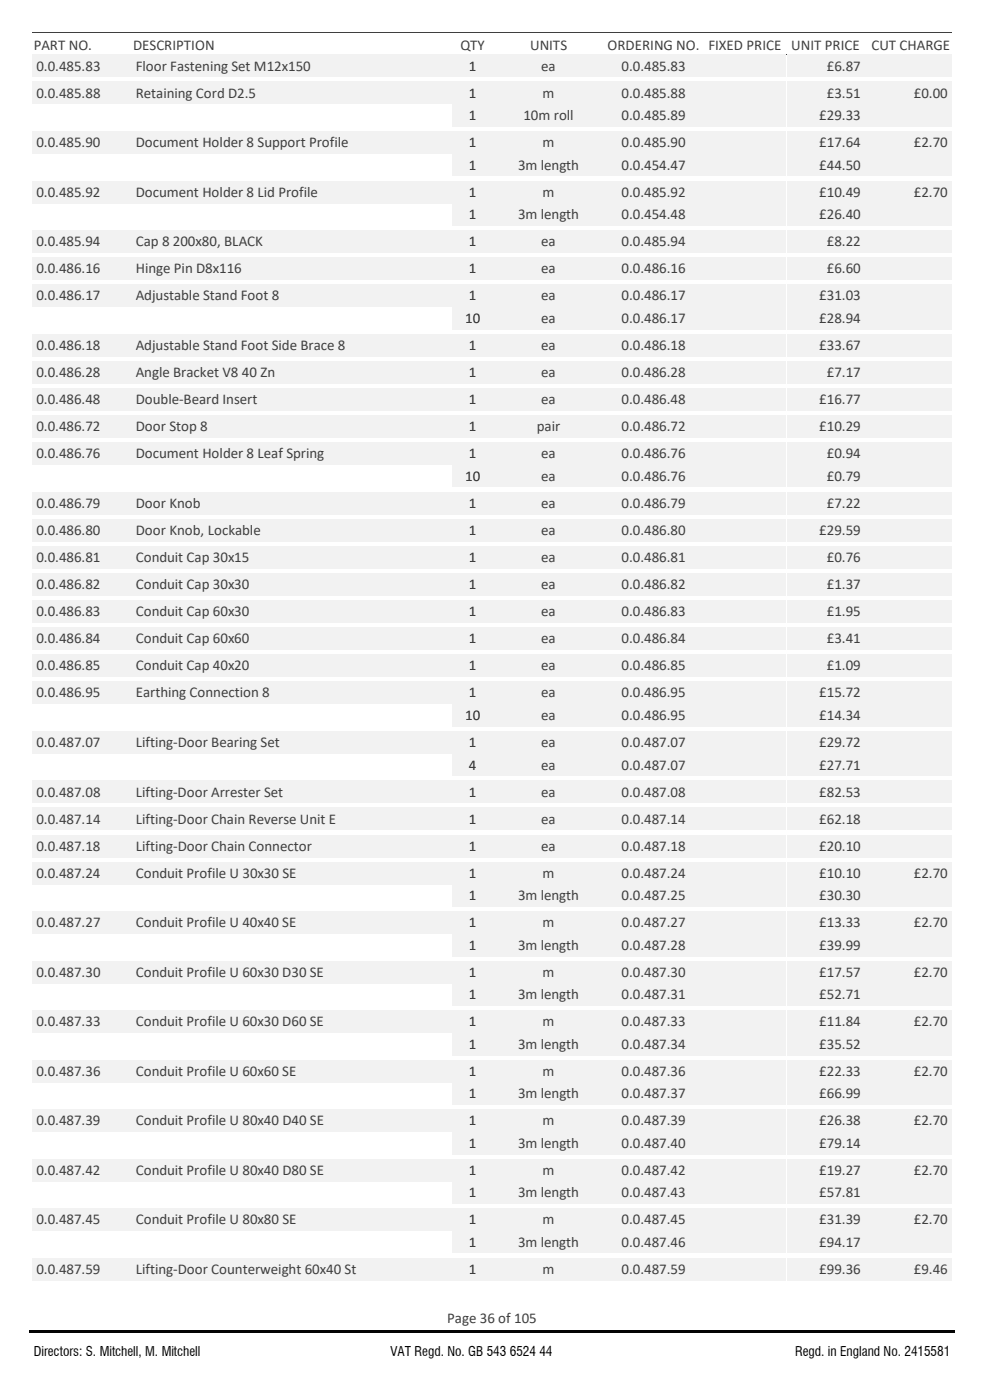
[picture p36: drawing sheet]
<svg xmlns="http://www.w3.org/2000/svg" width="210mm" height="297mm" viewBox="0 0 210 297" stroke-linecap="round" stroke-linejoin="round" font-family="sans-serif">
<defs><g id="words">
<g font-size="3.2" fill="#404040">
<text x="7.1" y="10.7">PART NO.</text>
<text x="28.2" y="10.7">DESCRIPTION</text>
<text x="97.6" y="10.7">QTY</text>
<text x="112.3" y="10.7">UNITS</text>
<text x="128.7" y="10.7">ORDERING NO. FIXED PRICE UNIT PRICE</text>
<text x="184.7" y="10.7">CUT CHARGE</text>
<text x="7.7" y="15">0.0.485.83</text>
<text x="28.8" y="15">Floor Fastening Set M12x150</text>
<text x="114.7" y="15">ea</text>
<text x="131.7" y="15">0.0.485.83</text>
<text x="175.2" y="15">£6.87</text>
<text x="7.7" y="20.7">0.0.485.88</text>
<text x="28.8" y="20.7">Retaining Cord D2.5</text>
<text x="115" y="20.7">m</text>
<text x="131.7" y="20.7">0.0.485.88</text>
<text x="175.2" y="20.7">£3.51</text>
<text x="193.6" y="20.7">£0.00</text>
<text x="110.9" y="25.5">10m roll</text>
<text x="131.7" y="25.5">0.0.485.89</text>
<text x="173.6" y="25.5">£29.33</text>
<text x="7.7" y="31.2">0.0.485.90</text>
<text x="28.8" y="31.2">Document Holder 8 Support Profile</text>
<text x="109.8" y="36">3m length</text>
<text x="115" y="31.2">m</text>
<text x="131.7" y="31.2">0.0.485.90</text>
<text x="131.7" y="36">0.0.454.47</text>
<text x="173.6" y="31.2">£17.64</text>
<text x="173.6" y="36">£44.50</text>
<text x="193.6" y="31.2">£2.70</text>
<text x="7.7" y="41.7">0.0.485.92</text>
<text x="28.8" y="41.7">Document Holder 8 Lid Profile</text>
<text x="115" y="41.7">m</text>
<text x="131.7" y="41.7">0.0.485.92</text>
<text x="173.6" y="41.7">£10.49</text>
<text x="193.6" y="41.7">£2.70</text>
<text x="109.8" y="46.5">3m length</text>
<text x="131.7" y="46.5">0.0.454.48</text>
<text x="173.6" y="46.5">£26.40</text>
<text x="7.7" y="52.2">0.0.485.94</text>
<text x="28.8" y="52.2">Cap 8 200x80, BLACK</text>
<text x="114.7" y="52.2">ea</text>
<text x="131.7" y="52.2">0.0.485.94</text>
<text x="175.2" y="52.2">£8.22</text>
<text x="7.7" y="58">0.0.486.16</text>
<text x="28.8" y="58">Hinge Pin D8x116</text>
<text x="114.7" y="58">ea</text>
<text x="131.7" y="58">0.0.486.16</text>
<text x="175.2" y="58">£6.60</text>
<text x="7.7" y="63.7">0.0.486.17</text>
<text x="28.8" y="63.7">Adjustable Stand Foot 8</text>
<text x="114.7" y="63.7">ea</text>
<text x="131.7" y="63.7">0.0.486.17</text>
<text x="173.6" y="63.7">£31.03</text>
<text x="114.7" y="68.5">ea</text>
<text x="131.7" y="68.5">0.0.486.17</text>
<text x="173.6" y="68.5">£28.94</text>
<text x="7.7" y="74.2">0.0.486.18</text>
<text x="28.8" y="74.2">Adjustable Stand Foot Side Brace 8</text>
<text x="114.7" y="74.2">ea</text>
<text x="131.7" y="74.2">0.0.486.18</text>
<text x="173.6" y="74.2">£33.67</text>
<text x="7.7" y="80">0.0.486.28</text>
<text x="28.8" y="80">Angle Bracket V8 40 Zn</text>
<text x="114.7" y="80">ea</text>
<text x="131.7" y="80">0.0.486.28</text>
<text x="175.2" y="80">£7.17</text>
<text x="7.7" y="85.7">0.0.486.48</text>
<text x="28.8" y="85.7">Double-Beard Insert</text>
<text x="114.7" y="85.7">ea</text>
<text x="131.7" y="85.7">0.0.486.48</text>
<text x="173.6" y="85.7">£16.77</text>
<text x="7.7" y="91.5">0.0.486.72</text>
<text x="28.8" y="91.5">Door Stop 8</text>
<text x="113.7" y="91.5">pair</text>
<text x="131.7" y="91.5">0.0.486.72</text>
<text x="173.6" y="91.5">£10.29</text>
<text x="7.7" y="97.2">0.0.486.76</text>
<text x="28.8" y="97.2">Document Holder 8 Leaf Spring</text>
<text x="114.7" y="97.2">ea</text>
<text x="114.7" y="101.9">ea</text>
<text x="131.7" y="97.2">0.0.486.76</text>
<text x="131.7" y="101.9">0.0.486.76</text>
<text x="175.2" y="97.2">£0.94</text>
<text x="175.2" y="101.9">£0.79</text>
<text x="7.7" y="107.7">0.0.486.79</text>
<text x="28.8" y="107.7">Door Knob</text>
<text x="114.7" y="107.7">ea</text>
<text x="131.7" y="107.7">0.0.486.79</text>
<text x="175.2" y="107.7">£7.22</text>
<text x="7.7" y="113.5">0.0.486.80</text>
<text x="28.8" y="113.5">Door Knob, Lockable</text>
<text x="114.7" y="113.5">ea</text>
<text x="131.7" y="113.5">0.0.486.80</text>
<text x="173.6" y="113.5">£29.59</text>
<text x="7.7" y="119.2">0.0.486.81</text>
<text x="28.8" y="119.2">Conduit Cap 30x15</text>
<text x="114.7" y="119.2">ea</text>
<text x="131.7" y="119.2">0.0.486.81</text>
<text x="175.2" y="119.2">£0.76</text>
<text x="7.7" y="124.9">0.0.486.82</text>
<text x="28.8" y="124.9">Conduit Cap 30x30</text>
<text x="114.7" y="124.9">ea</text>
<text x="131.7" y="124.9">0.0.486.82</text>
<text x="175.2" y="124.9">£1.37</text>
<text x="7.7" y="130.7">0.0.486.83</text>
<text x="28.8" y="130.7">Conduit Cap 60x30</text>
<text x="114.7" y="130.7">ea</text>
<text x="131.7" y="130.7">0.0.486.83</text>
<text x="175.2" y="130.7">£1.95</text>
<text x="7.7" y="136.5">0.0.486.84</text>
<text x="28.8" y="136.5">Conduit Cap 60x60</text>
<text x="114.7" y="136.5">ea</text>
<text x="131.7" y="136.5">0.0.486.84</text>
<text x="175.2" y="136.5">£3.41</text>
<text x="7.7" y="142.2">0.0.486.85</text>
<text x="28.8" y="142.2">Conduit Cap 40x20</text>
<text x="114.7" y="142.2">ea</text>
<text x="131.7" y="142.2">0.0.486.85</text>
<text x="175.2" y="142.2">£1.09</text>
<text x="7.7" y="147.9">0.0.486.95</text>
<text x="28.8" y="147.9">Earthing Connection 8</text>
<text x="114.7" y="147.9">ea</text>
<text x="131.7" y="147.9">0.0.486.95</text>
<text x="173.6" y="147.9">£15.72</text>
<text x="114.7" y="152.7">ea</text>
<text x="131.7" y="152.7">0.0.486.95</text>
<text x="173.6" y="152.7">£14.34</text>
<text x="7.7" y="158.5">0.0.487.07</text>
<text x="28.8" y="158.5">Lifting-Door Bearing Set</text>
<text x="114.7" y="158.5">ea</text>
<text x="131.7" y="158.5">0.0.487.07</text>
<text x="173.6" y="158.5">£29.72</text>
<text x="114.7" y="163.2">ea</text>
<text x="131.7" y="163.2">0.0.487.07</text>
<text x="173.6" y="163.2">£27.71</text>
<text x="7.7" y="169">0.0.487.08</text>
<text x="28.8" y="169">Lifting-Door Arrester Set</text>
<text x="114.7" y="169">ea</text>
<text x="131.7" y="169">0.0.487.08</text>
<text x="173.6" y="169">£82.53</text>
<text x="7.7" y="174.7">0.0.487.14</text>
<text x="28.8" y="174.7">Lifting-Door Chain Reverse Unit E</text>
<text x="114.7" y="174.7">ea</text>
<text x="131.7" y="174.7">0.0.487.14</text>
<text x="173.6" y="174.7">£62.18</text>
<text x="7.7" y="180.4">0.0.487.18</text>
<text x="28.8" y="180.4">Lifting-Door Chain Connector</text>
<text x="114.7" y="180.4">ea</text>
<text x="131.7" y="180.4">0.0.487.18</text>
<text x="173.6" y="180.4">£20.10</text>
<text x="7.7" y="186.2">0.0.487.24</text>
<text x="28.8" y="186.2">Conduit Profile U 30x30 SE</text>
<text x="109.8" y="191">3m length</text>
<text x="115" y="186.2">m</text>
<text x="131.7" y="186.2">0.0.487.24</text>
<text x="131.7" y="191">0.0.487.25</text>
<text x="173.6" y="186.2">£10.10</text>
<text x="173.6" y="191">£30.30</text>
<text x="193.6" y="186.2">£2.70</text>
<text x="7.7" y="196.7">0.0.487.27</text>
<text x="28.8" y="196.7">Conduit Profile U 40x40 SE</text>
<text x="115" y="196.7">m</text>
<text x="131.7" y="196.7">0.0.487.27</text>
<text x="173.6" y="196.7">£13.33</text>
<text x="193.6" y="196.7">£2.70</text>
<text x="109.8" y="201.5">3m length</text>
<text x="131.7" y="201.5">0.0.487.28</text>
<text x="173.6" y="201.5">£39.99</text>
<text x="7.7" y="207.2">0.0.487.30</text>
<text x="28.8" y="207.2">Conduit Profile U 60x30 D30 SE</text>
<text x="115" y="207.2">m</text>
<text x="131.7" y="207.2">0.0.487.30</text>
<text x="173.6" y="207.2">£17.57</text>
<text x="193.6" y="207.2">£2.70</text>
<text x="109.8" y="212">3m length</text>
<text x="131.7" y="212">0.0.487.31</text>
<text x="173.6" y="212">£52.71</text>
<text x="7.7" y="217.7">0.0.487.33</text>
<text x="28.8" y="217.7">Conduit Profile U 60x30 D60 SE</text>
<text x="115" y="217.7">m</text>
<text x="131.7" y="217.7">0.0.487.33</text>
<text x="173.6" y="217.7">£11.84</text>
<text x="193.6" y="217.7">£2.70</text>
<text x="109.8" y="222.4">3m length</text>
<text x="131.7" y="222.4">0.0.487.34</text>
<text x="173.6" y="222.4">£35.52</text>
<text x="7.7" y="228.2">0.0.487.36</text>
<text x="28.8" y="228.2">Conduit Profile U 60x60 SE</text>
<text x="109.8" y="232.9">3m length</text>
<text x="115" y="228.2">m</text>
<text x="131.7" y="228.2">0.0.487.36</text>
<text x="131.7" y="232.9">0.0.487.37</text>
<text x="173.6" y="228.2">£22.33</text>
<text x="173.6" y="232.9">£66.99</text>
<text x="193.6" y="228.2">£2.70</text>
<text x="7.7" y="238.7">0.0.487.39</text>
<text x="28.8" y="238.7">Conduit Profile U 80x40 D40 SE</text>
<text x="115" y="238.7">m</text>
<text x="131.7" y="238.7">0.0.487.39</text>
<text x="173.6" y="238.7">£26.38</text>
<text x="193.6" y="238.7">£2.70</text>
<text x="109.8" y="243.5">3m length</text>
<text x="131.7" y="243.5">0.0.487.40</text>
<text x="173.6" y="243.5">£79.14</text>
<text x="7.7" y="249.2">0.0.487.42</text>
<text x="28.8" y="249.2">Conduit Profile U 80x40 D80 SE</text>
<text x="115" y="249.2">m</text>
<text x="131.7" y="249.2">0.0.487.42</text>
<text x="173.6" y="249.2">£19.27</text>
<text x="193.6" y="249.2">£2.70</text>
<text x="109.8" y="254">3m length</text>
<text x="131.7" y="254">0.0.487.43</text>
<text x="173.6" y="254">£57.81</text>
<text x="7.7" y="259.7">0.0.487.45</text>
<text x="28.8" y="259.7">Conduit Profile U 80x80 SE</text>
<text x="115" y="259.7">m</text>
<text x="131.7" y="259.7">0.0.487.45</text>
<text x="173.6" y="259.7">£31.39</text>
<text x="193.6" y="259.7">£2.70</text>
<text x="109.8" y="264.4">3m length</text>
<text x="131.7" y="264.4">0.0.487.46</text>
<text x="173.6" y="264.4">£94.17</text>
<text x="7.7" y="270.2">0.0.487.59</text>
<text x="28.8" y="270.2">Lifting-Door Counterweight 60x40 St</text>
<text x="115" y="270.2">m</text>
<text x="131.7" y="270.2">0.0.487.59</text>
<text x="173.6" y="270.2">£99.36</text>
<text x="193.6" y="270.2">£9.46</text>
<text x="94.8" y="280.5">Page 36 of 105</text>
</g>
<g font-size="3.2" fill="#222a35">
<text x="99.4" y="15">1</text>
<text x="99.4" y="20.7">1</text>
<text x="99.4" y="25.5">1</text>
<text x="99.4" y="31.2">1</text>
<text x="99.4" y="36">1</text>
<text x="99.4" y="41.7">1</text>
<text x="99.4" y="46.5">1</text>
<text x="99.4" y="52.2">1</text>
<text x="99.4" y="58">1</text>
<text x="99.4" y="63.7">1</text>
<text x="98.6" y="68.5">10</text>
<text x="99.4" y="74.2">1</text>
<text x="99.4" y="80">1</text>
<text x="99.4" y="85.7">1</text>
<text x="99.4" y="91.5">1</text>
<text x="98.6" y="101.9">10</text>
<text x="99.4" y="97.2">1</text>
<text x="99.4" y="107.7">1</text>
<text x="99.4" y="113.5">1</text>
<text x="99.4" y="119.2">1</text>
<text x="99.4" y="124.9">1</text>
<text x="99.4" y="130.7">1</text>
<text x="99.4" y="136.5">1</text>
<text x="99.4" y="142.2">1</text>
<text x="99.4" y="147.9">1</text>
<text x="98.6" y="152.7">10</text>
<text x="99.4" y="158.5">1</text>
<text x="99.4" y="163.2">4</text>
<text x="99.4" y="169">1</text>
<text x="99.4" y="174.7">1</text>
<text x="99.4" y="180.4">1</text>
<text x="99.4" y="186.2">1</text>
<text x="99.4" y="191">1</text>
<text x="99.4" y="196.7">1</text>
<text x="99.4" y="201.5">1</text>
<text x="99.4" y="207.2">1</text>
<text x="99.4" y="212">1</text>
<text x="99.4" y="217.7">1</text>
<text x="99.4" y="222.4">1</text>
<text x="99.4" y="228.2">1</text>
<text x="99.4" y="232.9">1</text>
<text x="99.4" y="238.7">1</text>
<text x="99.4" y="243.5">1</text>
<text x="99.4" y="249.2">1</text>
<text x="99.4" y="254">1</text>
<text x="99.4" y="259.7">1</text>
<text x="99.4" y="264.4">1</text>
<text x="99.4" y="270.2">1</text>
</g>
<g font-size="2.8">
<text x="7.1" y="287.6">Directors: S. Mitchell, M. Mitchell</text>
<text x="82.7" y="287.6">VAT Regd. No. GB 543 6524 44</text>
<text x="168.5" y="287.6">Regd. in England No. 2415581</text>
</g>
</g></defs>
<path d="M104.5 6.9h23.5" fill="none" stroke="#404040" stroke-width=".21"/>
<path d="M104.5 6.9h23.5" fill="none" stroke="#404040" stroke-width=".21"/>
<path d="M104.5 11.6h23.5" fill="none" stroke="#404040" stroke-width=".21"/>
<path d="M104.5 11.6h23.5" fill="none" stroke="#404040" stroke-width=".21"/>
<path d="M6.8 6.9h21.2" fill="none" stroke="#404040" stroke-width=".21"/>
<path d="M6.8 6.9h21.2" fill="none" stroke="#404040" stroke-width=".21"/>
<path d="M6.8 11.6h21.2" fill="none" stroke="#404040" stroke-width=".21"/>
<path d="M6.8 11.6h21.2" fill="none" stroke="#404040" stroke-width=".21"/>
<path d="M95.8 6.9h8.8" fill="none" stroke="#404040" stroke-width=".21"/>
<path d="M95.8 6.9h8.8" fill="none" stroke="#404040" stroke-width=".21"/>
<path d="M95.8 11.6h8.8" fill="none" stroke="#404040" stroke-width=".21"/>
<path d="M95.8 11.6h8.8" fill="none" stroke="#404040" stroke-width=".21"/>
<path d="M183.2 6.9h18.5" fill="none" stroke="#404040" stroke-width=".21"/>
<path d="M183.2 6.9h18.5" fill="none" stroke="#404040" stroke-width=".21"/>
<path d="M183.2 11.6h18.5" fill="none" stroke="#404040" stroke-width=".21"/>
<path d="M183.2 11.6h18.5" fill="none" stroke="#404040" stroke-width=".21"/>
<path d="M166.6 6.9h16.7" fill="none" stroke="#404040" stroke-width=".21"/>
<path d="M166.6 6.9h16.7" fill="none" stroke="#404040" stroke-width=".21"/>
<path d="M166.6 11.6h16.7" fill="none" stroke="#404040" stroke-width=".21"/>
<path d="M166.6 11.6h16.7" fill="none" stroke="#404040" stroke-width=".21"/>
<path d="M149 6.9h17.7" fill="none" stroke="#404040" stroke-width=".21"/>
<path d="M149 6.9h17.7" fill="none" stroke="#404040" stroke-width=".21"/>
<path d="M149 11.6h17.7" fill="none" stroke="#404040" stroke-width=".21"/>
<path d="M149 11.6h17.7" fill="none" stroke="#404040" stroke-width=".21"/>
<path d="M127.9 6.9h21.1" fill="none" stroke="#404040" stroke-width=".21"/>
<path d="M127.9 6.9h21.1" fill="none" stroke="#404040" stroke-width=".21"/>
<path d="M127.9 11.6h21.1" fill="none" stroke="#404040" stroke-width=".21"/>
<path d="M127.9 11.6h21.1" fill="none" stroke="#404040" stroke-width=".21"/>
<path d="M27.9 6.9h68" fill="none" stroke="#404040" stroke-width=".21"/>
<path d="M27.9 6.9h68" fill="none" stroke="#404040" stroke-width=".21"/>
<path d="M27.9 11.6h68" fill="none" stroke="#404040" stroke-width=".21"/>
<path d="M27.9 11.6h68" fill="none" stroke="#404040" stroke-width=".21"/>
<g fill="#f2f2f2">
<path d="M6.9 11.6h21v4.7h-21z" fill-rule="evenodd"/>
<path d="M95.9 11.6h8.6v4.7h-8.6z" fill-rule="evenodd"/>
<path d="M128 11.6h21v4.7h-21z" fill-rule="evenodd"/>
<path d="M149 11.6h17.6v4.7h-17.6z" fill-rule="evenodd"/>
<path d="M166.7 11.6h16.5v4.7h-16.5z" fill-rule="evenodd"/>
<path d="M183.3 11.6h18.3v4.7h-18.3z" fill-rule="evenodd"/>
<path d="M28 11.6h67.8v4.7h-67.8z" fill-rule="evenodd"/>
<path d="M104.6 11.6h23.3v4.7h-23.3z" fill-rule="evenodd"/>
<path d="M6.9 17.4h21v4.7h-21z" fill-rule="evenodd"/>
<path d="M95.9 17.4h8.6v4.7h-8.6z" fill-rule="evenodd"/>
<path d="M128 17.4h21v4.7h-21z" fill-rule="evenodd"/>
<path d="M149 17.4h17.6v4.7h-17.6z" fill-rule="evenodd"/>
<path d="M166.7 17.4h16.5v4.7h-16.5z" fill-rule="evenodd"/>
<path d="M183.3 17.4h18.3v4.7h-18.3z" fill-rule="evenodd"/>
<path d="M28 17.4h67.8v4.7h-67.8z" fill-rule="evenodd"/>
<path d="M104.6 17.4h23.3v4.7h-23.3z" fill-rule="evenodd"/>
<path d="M95.9 22.1h8.6v4.7h-8.6z" fill-rule="evenodd"/>
<path d="M128 22.1h21v4.7h-21z" fill-rule="evenodd"/>
<path d="M149 22.1h17.6v4.7h-17.6z" fill-rule="evenodd"/>
<path d="M166.7 22.1h16.5v4.7h-16.5z" fill-rule="evenodd"/>
<path d="M183.3 22.1h18.3v4.7h-18.3z" fill-rule="evenodd"/>
<path d="M104.6 22.1h23.3v4.7h-23.3z" fill-rule="evenodd"/>
<path d="M6.9 27.9h21v4.7h-21z" fill-rule="evenodd"/>
<path d="M95.9 27.9h8.6v4.7h-8.6z" fill-rule="evenodd"/>
<path d="M128 27.9h21v4.7h-21z" fill-rule="evenodd"/>
<path d="M149 27.9h17.6v4.7h-17.6z" fill-rule="evenodd"/>
<path d="M166.7 27.9h16.5v4.7h-16.5z" fill-rule="evenodd"/>
<path d="M183.3 27.9h18.3v4.7h-18.3z" fill-rule="evenodd"/>
<path d="M28 27.9h67.8v4.7h-67.8z" fill-rule="evenodd"/>
<path d="M104.6 27.9h23.3v4.7h-23.3z" fill-rule="evenodd"/>
<path d="M95.9 32.7h8.6v4.6h-8.6z" fill-rule="evenodd"/>
<path d="M128 32.7h21v4.6h-21z" fill-rule="evenodd"/>
<path d="M149 32.7h17.6v4.6h-17.6z" fill-rule="evenodd"/>
<path d="M166.7 32.7h16.5v4.6h-16.5z" fill-rule="evenodd"/>
<path d="M183.3 32.7h18.3v4.6h-18.3z" fill-rule="evenodd"/>
<path d="M104.6 32.7h23.3v4.6h-23.3z" fill-rule="evenodd"/>
<path d="M6.9 38.4h21v4.7h-21z" fill-rule="evenodd"/>
<path d="M95.9 38.4h8.6v4.7h-8.6z" fill-rule="evenodd"/>
<path d="M128 38.4h21v4.7h-21z" fill-rule="evenodd"/>
<path d="M149 38.4h17.6v4.7h-17.6z" fill-rule="evenodd"/>
<path d="M166.7 38.4h16.5v4.7h-16.5z" fill-rule="evenodd"/>
<path d="M183.3 38.4h18.3v4.7h-18.3z" fill-rule="evenodd"/>
<path d="M28 38.4h67.8v4.7h-67.8z" fill-rule="evenodd"/>
<path d="M104.6 38.4h23.3v4.7h-23.3z" fill-rule="evenodd"/>
<path d="M95.9 43.1h8.6v4.7h-8.6z" fill-rule="evenodd"/>
<path d="M128 43.1h21v4.7h-21z" fill-rule="evenodd"/>
<path d="M149 43.1h17.6v4.7h-17.6z" fill-rule="evenodd"/>
<path d="M166.7 43.1h16.5v4.7h-16.5z" fill-rule="evenodd"/>
<path d="M183.3 43.1h18.3v4.7h-18.3z" fill-rule="evenodd"/>
<path d="M104.6 43.1h23.3v4.7h-23.3z" fill-rule="evenodd"/>
<path d="M6.9 48.9h21v4.7h-21z" fill-rule="evenodd"/>
<path d="M95.9 48.9h8.6v4.7h-8.6z" fill-rule="evenodd"/>
<path d="M128 48.9h21v4.7h-21z" fill-rule="evenodd"/>
<path d="M149 48.9h17.6v4.7h-17.6z" fill-rule="evenodd"/>
<path d="M166.7 48.9h16.5v4.7h-16.5z" fill-rule="evenodd"/>
<path d="M183.3 48.9h18.3v4.7h-18.3z" fill-rule="evenodd"/>
<path d="M28 48.9h67.8v4.7h-67.8z" fill-rule="evenodd"/>
<path d="M104.6 48.9h23.3v4.7h-23.3z" fill-rule="evenodd"/>
<path d="M6.9 54.6h21v4.7h-21z" fill-rule="evenodd"/>
<path d="M95.9 54.6h8.6v4.7h-8.6z" fill-rule="evenodd"/>
<path d="M128 54.6h21v4.7h-21z" fill-rule="evenodd"/>
<path d="M149 54.6h17.6v4.7h-17.6z" fill-rule="evenodd"/>
<path d="M166.7 54.6h16.5v4.7h-16.5z" fill-rule="evenodd"/>
<path d="M183.3 54.6h18.3v4.7h-18.3z" fill-rule="evenodd"/>
<path d="M28 54.6h67.8v4.7h-67.8z" fill-rule="evenodd"/>
<path d="M104.6 54.6h23.3v4.7h-23.3z" fill-rule="evenodd"/>
<path d="M6.9 60.4h21v4.7h-21z" fill-rule="evenodd"/>
<path d="M95.9 60.4h8.6v4.7h-8.6z" fill-rule="evenodd"/>
<path d="M128 60.4h21v4.7h-21z" fill-rule="evenodd"/>
<path d="M149 60.4h17.6v4.7h-17.6z" fill-rule="evenodd"/>
<path d="M166.7 60.4h16.5v4.7h-16.5z" fill-rule="evenodd"/>
<path d="M183.3 60.4h18.3v4.7h-18.3z" fill-rule="evenodd"/>
<path d="M28 60.4h67.8v4.7h-67.8z" fill-rule="evenodd"/>
<path d="M104.6 60.4h23.3v4.7h-23.3z" fill-rule="evenodd"/>
<path d="M95.9 65.2h8.6v4.6h-8.6z" fill-rule="evenodd"/>
<path d="M128 65.2h21v4.6h-21z" fill-rule="evenodd"/>
<path d="M149 65.2h17.6v4.6h-17.6z" fill-rule="evenodd"/>
<path d="M166.7 65.2h16.5v4.6h-16.5z" fill-rule="evenodd"/>
<path d="M183.3 65.2h18.3v4.6h-18.3z" fill-rule="evenodd"/>
<path d="M104.6 65.2h23.3v4.6h-23.3z" fill-rule="evenodd"/>
<path d="M6.9 70.9h21v4.7h-21z" fill-rule="evenodd"/>
<path d="M95.9 70.9h8.6v4.7h-8.6z" fill-rule="evenodd"/>
<path d="M128 70.9h21v4.7h-21z" fill-rule="evenodd"/>
<path d="M149 70.9h17.6v4.7h-17.6z" fill-rule="evenodd"/>
<path d="M166.7 70.9h16.5v4.7h-16.5z" fill-rule="evenodd"/>
<path d="M183.3 70.9h18.3v4.7h-18.3z" fill-rule="evenodd"/>
<path d="M28 70.9h67.8v4.7h-67.8z" fill-rule="evenodd"/>
<path d="M104.6 70.9h23.3v4.7h-23.3z" fill-rule="evenodd"/>
<path d="M6.9 76.6h21v4.7h-21z" fill-rule="evenodd"/>
<path d="M95.9 76.6h8.6v4.7h-8.6z" fill-rule="evenodd"/>
<path d="M128 76.6h21v4.7h-21z" fill-rule="evenodd"/>
<path d="M149 76.6h17.6v4.7h-17.6z" fill-rule="evenodd"/>
<path d="M166.7 76.6h16.5v4.7h-16.5z" fill-rule="evenodd"/>
<path d="M183.3 76.6h18.3v4.7h-18.3z" fill-rule="evenodd"/>
<path d="M28 76.6h67.8v4.7h-67.8z" fill-rule="evenodd"/>
<path d="M104.6 76.6h23.3v4.7h-23.3z" fill-rule="evenodd"/>
<path d="M6.9 82.4h21v4.7h-21z" fill-rule="evenodd"/>
<path d="M95.9 82.4h8.6v4.7h-8.6z" fill-rule="evenodd"/>
<path d="M128 82.4h21v4.7h-21z" fill-rule="evenodd"/>
<path d="M149 82.4h17.6v4.7h-17.6z" fill-rule="evenodd"/>
<path d="M166.7 82.4h16.5v4.7h-16.5z" fill-rule="evenodd"/>
<path d="M183.3 82.4h18.3v4.7h-18.3z" fill-rule="evenodd"/>
<path d="M28 82.4h67.8v4.7h-67.8z" fill-rule="evenodd"/>
<path d="M104.6 82.4h23.3v4.7h-23.3z" fill-rule="evenodd"/>
<path d="M6.9 88.2h21v4.6h-21z" fill-rule="evenodd"/>
<path d="M95.9 88.2h8.6v4.6h-8.6z" fill-rule="evenodd"/>
<path d="M128 88.2h21v4.6h-21z" fill-rule="evenodd"/>
<path d="M149 88.2h17.6v4.6h-17.6z" fill-rule="evenodd"/>
<path d="M166.7 88.2h16.5v4.6h-16.5z" fill-rule="evenodd"/>
<path d="M183.3 88.2h18.3v4.6h-18.3z" fill-rule="evenodd"/>
<path d="M28 88.2h67.8v4.6h-67.8z" fill-rule="evenodd"/>
<path d="M104.6 88.2h23.3v4.6h-23.3z" fill-rule="evenodd"/>
<path d="M6.9 93.9h21v4.7h-21z" fill-rule="evenodd"/>
<path d="M95.9 93.9h8.6v4.7h-8.6z" fill-rule="evenodd"/>
<path d="M128 93.9h21v4.7h-21z" fill-rule="evenodd"/>
<path d="M149 93.9h17.6v4.7h-17.6z" fill-rule="evenodd"/>
<path d="M166.7 93.9h16.5v4.7h-16.5z" fill-rule="evenodd"/>
<path d="M183.3 93.9h18.3v4.7h-18.3z" fill-rule="evenodd"/>
<path d="M28 93.9h67.8v4.7h-67.8z" fill-rule="evenodd"/>
<path d="M104.6 93.9h23.3v4.7h-23.3z" fill-rule="evenodd"/>
<path d="M95.9 98.6h8.6v4.7h-8.6z" fill-rule="evenodd"/>
<path d="M128 98.6h21v4.7h-21z" fill-rule="evenodd"/>
<path d="M149 98.6h17.6v4.7h-17.6z" fill-rule="evenodd"/>
<path d="M166.7 98.6h16.5v4.7h-16.5z" fill-rule="evenodd"/>
<path d="M183.3 98.6h18.3v4.7h-18.3z" fill-rule="evenodd"/>
<path d="M104.6 98.6h23.3v4.7h-23.3z" fill-rule="evenodd"/>
<path d="M6.9 104.4h21v4.7h-21z" fill-rule="evenodd"/>
<path d="M95.9 104.4h8.6v4.7h-8.6z" fill-rule="evenodd"/>
<path d="M128 104.4h21v4.7h-21z" fill-rule="evenodd"/>
<path d="M149 104.4h17.6v4.7h-17.6z" fill-rule="evenodd"/>
<path d="M166.7 104.4h16.5v4.7h-16.5z" fill-rule="evenodd"/>
<path d="M183.3 104.4h18.3v4.7h-18.3z" fill-rule="evenodd"/>
<path d="M28 104.4h67.8v4.7h-67.8z" fill-rule="evenodd"/>
<path d="M104.6 104.4h23.3v4.7h-23.3z" fill-rule="evenodd"/>
<path d="M6.9 110.1h21v4.7h-21z" fill-rule="evenodd"/>
<path d="M95.9 110.1h8.6v4.7h-8.6z" fill-rule="evenodd"/>
<path d="M128 110.1h21v4.7h-21z" fill-rule="evenodd"/>
<path d="M149 110.1h17.6v4.7h-17.6z" fill-rule="evenodd"/>
<path d="M166.7 110.1h16.5v4.7h-16.5z" fill-rule="evenodd"/>
<path d="M183.3 110.1h18.3v4.7h-18.3z" fill-rule="evenodd"/>
<path d="M28 110.1h67.8v4.7h-67.8z" fill-rule="evenodd"/>
<path d="M104.6 110.1h23.3v4.7h-23.3z" fill-rule="evenodd"/>
<path d="M6.9 115.9h21v4.7h-21z" fill-rule="evenodd"/>
<path d="M95.9 115.9h8.6v4.7h-8.6z" fill-rule="evenodd"/>
<path d="M128 115.9h21v4.7h-21z" fill-rule="evenodd"/>
<path d="M149 115.9h17.6v4.7h-17.6z" fill-rule="evenodd"/>
<path d="M166.7 115.9h16.5v4.7h-16.5z" fill-rule="evenodd"/>
<path d="M183.3 115.9h18.3v4.7h-18.3z" fill-rule="evenodd"/>
<path d="M28 115.9h67.8v4.7h-67.8z" fill-rule="evenodd"/>
<path d="M104.6 115.9h23.3v4.7h-23.3z" fill-rule="evenodd"/>
<path d="M6.9 121.6h21v4.7h-21z" fill-rule="evenodd"/>
<path d="M95.9 121.6h8.6v4.7h-8.6z" fill-rule="evenodd"/>
<path d="M128 121.6h21v4.7h-21z" fill-rule="evenodd"/>
<path d="M149 121.6h17.6v4.7h-17.6z" fill-rule="evenodd"/>
<path d="M166.7 121.6h16.5v4.7h-16.5z" fill-rule="evenodd"/>
<path d="M183.3 121.6h18.3v4.7h-18.3z" fill-rule="evenodd"/>
<path d="M28 121.6h67.8v4.7h-67.8z" fill-rule="evenodd"/>
<path d="M104.6 121.6h23.3v4.7h-23.3z" fill-rule="evenodd"/>
<path d="M6.9 127.4h21v4.7h-21z" fill-rule="evenodd"/>
<path d="M95.9 127.4h8.6v4.7h-8.6z" fill-rule="evenodd"/>
<path d="M128 127.4h21v4.7h-21z" fill-rule="evenodd"/>
<path d="M149 127.4h17.6v4.7h-17.6z" fill-rule="evenodd"/>
<path d="M166.7 127.4h16.5v4.7h-16.5z" fill-rule="evenodd"/>
<path d="M183.3 127.4h18.3v4.7h-18.3z" fill-rule="evenodd"/>
<path d="M28 127.4h67.8v4.7h-67.8z" fill-rule="evenodd"/>
<path d="M104.6 127.4h23.3v4.7h-23.3z" fill-rule="evenodd"/>
<path d="M6.9 133.1h21v4.7h-21z" fill-rule="evenodd"/>
<path d="M95.9 133.1h8.6v4.7h-8.6z" fill-rule="evenodd"/>
<path d="M128 133.1h21v4.7h-21z" fill-rule="evenodd"/>
<path d="M149 133.1h17.6v4.7h-17.6z" fill-rule="evenodd"/>
<path d="M166.7 133.1h16.5v4.7h-16.5z" fill-rule="evenodd"/>
<path d="M183.3 133.1h18.3v4.7h-18.3z" fill-rule="evenodd"/>
<path d="M28 133.1h67.8v4.7h-67.8z" fill-rule="evenodd"/>
<path d="M104.6 133.1h23.3v4.7h-23.3z" fill-rule="evenodd"/>
<path d="M6.9 138.9h21v4.7h-21z" fill-rule="evenodd"/>
<path d="M95.9 138.9h8.6v4.7h-8.6z" fill-rule="evenodd"/>
<path d="M128 138.9h21v4.7h-21z" fill-rule="evenodd"/>
<path d="M149 138.9h17.6v4.7h-17.6z" fill-rule="evenodd"/>
<path d="M166.7 138.9h16.5v4.7h-16.5z" fill-rule="evenodd"/>
<path d="M183.3 138.9h18.3v4.7h-18.3z" fill-rule="evenodd"/>
<path d="M28 138.9h67.8v4.7h-67.8z" fill-rule="evenodd"/>
<path d="M104.6 138.9h23.3v4.7h-23.3z" fill-rule="evenodd"/>
<path d="M6.9 144.6h21v4.7h-21z" fill-rule="evenodd"/>
<path d="M95.9 144.6h8.6v4.7h-8.6z" fill-rule="evenodd"/>
<path d="M128 144.6h21v4.7h-21z" fill-rule="evenodd"/>
<path d="M149 144.6h17.6v4.7h-17.6z" fill-rule="evenodd"/>
<path d="M166.7 144.6h16.5v4.7h-16.5z" fill-rule="evenodd"/>
<path d="M183.3 144.6h18.3v4.7h-18.3z" fill-rule="evenodd"/>
<path d="M28 144.6h67.8v4.7h-67.8z" fill-rule="evenodd"/>
<path d="M104.6 144.6h23.3v4.7h-23.3z" fill-rule="evenodd"/>
<path d="M95.9 149.4h8.6v4.7h-8.6z" fill-rule="evenodd"/>
<path d="M128 149.4h21v4.7h-21z" fill-rule="evenodd"/>
<path d="M149 149.4h17.6v4.7h-17.6z" fill-rule="evenodd"/>
<path d="M166.7 149.4h16.5v4.7h-16.5z" fill-rule="evenodd"/>
<path d="M183.3 149.4h18.3v4.7h-18.3z" fill-rule="evenodd"/>
<path d="M104.6 149.4h23.3v4.7h-23.3z" fill-rule="evenodd"/>
<path d="M6.9 155.1h21v4.7h-21z" fill-rule="evenodd"/>
<path d="M95.9 155.1h8.6v4.7h-8.6z" fill-rule="evenodd"/>
<path d="M128 155.1h21v4.7h-21z" fill-rule="evenodd"/>
<path d="M149 155.1h17.6v4.7h-17.6z" fill-rule="evenodd"/>
<path d="M166.7 155.1h16.5v4.7h-16.5z" fill-rule="evenodd"/>
<path d="M183.3 155.1h18.3v4.7h-18.3z" fill-rule="evenodd"/>
<path d="M28 155.1h67.8v4.7h-67.8z" fill-rule="evenodd"/>
<path d="M104.6 155.1h23.3v4.7h-23.3z" fill-rule="evenodd"/>
<path d="M95.9 159.9h8.6v4.7h-8.6z" fill-rule="evenodd"/>
<path d="M128 159.9h21v4.7h-21z" fill-rule="evenodd"/>
<path d="M149 159.9h17.6v4.7h-17.6z" fill-rule="evenodd"/>
<path d="M166.7 159.9h16.5v4.7h-16.5z" fill-rule="evenodd"/>
<path d="M183.3 159.9h18.3v4.7h-18.3z" fill-rule="evenodd"/>
<path d="M104.6 159.9h23.3v4.7h-23.3z" fill-rule="evenodd"/>
<path d="M6.9 165.6h21v4.7h-21z" fill-rule="evenodd"/>
<path d="M95.9 165.6h8.6v4.7h-8.6z" fill-rule="evenodd"/>
<path d="M128 165.6h21v4.7h-21z" fill-rule="evenodd"/>
<path d="M149 165.6h17.6v4.7h-17.6z" fill-rule="evenodd"/>
<path d="M166.7 165.6h16.5v4.7h-16.5z" fill-rule="evenodd"/>
<path d="M183.3 165.6h18.3v4.7h-18.3z" fill-rule="evenodd"/>
<path d="M28 165.6h67.8v4.7h-67.8z" fill-rule="evenodd"/>
<path d="M104.6 165.6h23.3v4.7h-23.3z" fill-rule="evenodd"/>
<path d="M6.9 171.4h21v4.7h-21z" fill-rule="evenodd"/>
<path d="M95.9 171.4h8.6v4.7h-8.6z" fill-rule="evenodd"/>
<path d="M128 171.4h21v4.7h-21z" fill-rule="evenodd"/>
<path d="M149 171.4h17.6v4.7h-17.6z" fill-rule="evenodd"/>
<path d="M166.7 171.4h16.5v4.7h-16.5z" fill-rule="evenodd"/>
<path d="M183.3 171.4h18.3v4.7h-18.3z" fill-rule="evenodd"/>
<path d="M28 171.4h67.8v4.7h-67.8z" fill-rule="evenodd"/>
<path d="M104.6 171.4h23.3v4.7h-23.3z" fill-rule="evenodd"/>
<path d="M6.9 177.1h21v4.7h-21z" fill-rule="evenodd"/>
<path d="M95.9 177.1h8.6v4.7h-8.6z" fill-rule="evenodd"/>
<path d="M128 177.1h21v4.7h-21z" fill-rule="evenodd"/>
<path d="M149 177.1h17.6v4.7h-17.6z" fill-rule="evenodd"/>
<path d="M166.7 177.1h16.5v4.7h-16.5z" fill-rule="evenodd"/>
<path d="M183.3 177.1h18.3v4.7h-18.3z" fill-rule="evenodd"/>
<path d="M28 177.1h67.8v4.7h-67.8z" fill-rule="evenodd"/>
<path d="M104.6 177.1h23.3v4.7h-23.3z" fill-rule="evenodd"/>
<path d="M6.9 182.9h21v4.7h-21z" fill-rule="evenodd"/>
<path d="M95.9 182.9h8.6v4.7h-8.6z" fill-rule="evenodd"/>
<path d="M128 182.9h21v4.7h-21z" fill-rule="evenodd"/>
<path d="M149 182.9h17.6v4.7h-17.6z" fill-rule="evenodd"/>
<path d="M166.7 182.9h16.5v4.7h-16.5z" fill-rule="evenodd"/>
<path d="M183.3 182.9h18.3v4.7h-18.3z" fill-rule="evenodd"/>
<path d="M28 182.9h67.8v4.7h-67.8z" fill-rule="evenodd"/>
<path d="M104.6 182.9h23.3v4.7h-23.3z" fill-rule="evenodd"/>
<path d="M95.9 187.6h8.6v4.7h-8.6z" fill-rule="evenodd"/>
<path d="M128 187.6h21v4.7h-21z" fill-rule="evenodd"/>
<path d="M149 187.6h17.6v4.7h-17.6z" fill-rule="evenodd"/>
<path d="M166.7 187.6h16.5v4.7h-16.5z" fill-rule="evenodd"/>
<path d="M183.3 187.6h18.3v4.7h-18.3z" fill-rule="evenodd"/>
<path d="M104.6 187.6h23.3v4.7h-23.3z" fill-rule="evenodd"/>
<path d="M6.9 193.4h21v4.6h-21z" fill-rule="evenodd"/>
<path d="M95.9 193.4h8.6v4.6h-8.6z" fill-rule="evenodd"/>
<path d="M128 193.4h21v4.6h-21z" fill-rule="evenodd"/>
<path d="M149 193.4h17.6v4.6h-17.6z" fill-rule="evenodd"/>
<path d="M166.7 193.4h16.5v4.6h-16.5z" fill-rule="evenodd"/>
<path d="M183.3 193.4h18.3v4.6h-18.3z" fill-rule="evenodd"/>
<path d="M28 193.4h67.8v4.6h-67.8z" fill-rule="evenodd"/>
<path d="M104.6 193.4h23.3v4.6h-23.3z" fill-rule="evenodd"/>
<path d="M95.9 198.1h8.6v4.7h-8.6z" fill-rule="evenodd"/>
<path d="M128 198.1h21v4.7h-21z" fill-rule="evenodd"/>
<path d="M149 198.1h17.6v4.7h-17.6z" fill-rule="evenodd"/>
<path d="M166.7 198.1h16.5v4.7h-16.5z" fill-rule="evenodd"/>
<path d="M183.3 198.1h18.3v4.7h-18.3z" fill-rule="evenodd"/>
<path d="M104.6 198.1h23.3v4.7h-23.3z" fill-rule="evenodd"/>
<path d="M6.9 203.9h21v4.6h-21z" fill-rule="evenodd"/>
<path d="M95.9 203.9h8.6v4.6h-8.6z" fill-rule="evenodd"/>
<path d="M128 203.9h21v4.6h-21z" fill-rule="evenodd"/>
<path d="M149 203.9h17.6v4.6h-17.6z" fill-rule="evenodd"/>
<path d="M166.7 203.9h16.5v4.6h-16.5z" fill-rule="evenodd"/>
<path d="M183.3 203.9h18.3v4.6h-18.3z" fill-rule="evenodd"/>
<path d="M28 203.9h67.8v4.6h-67.8z" fill-rule="evenodd"/>
<path d="M104.6 203.9h23.3v4.6h-23.3z" fill-rule="evenodd"/>
<path d="M95.9 208.6h8.6v4.7h-8.6z" fill-rule="evenodd"/>
<path d="M128 208.6h21v4.7h-21z" fill-rule="evenodd"/>
<path d="M149 208.6h17.6v4.7h-17.6z" fill-rule="evenodd"/>
<path d="M166.7 208.6h16.5v4.7h-16.5z" fill-rule="evenodd"/>
<path d="M183.3 208.6h18.3v4.7h-18.3z" fill-rule="evenodd"/>
<path d="M104.6 208.6h23.3v4.7h-23.3z" fill-rule="evenodd"/>
<path d="M6.9 214.4h21v4.7h-21z" fill-rule="evenodd"/>
<path d="M95.9 214.4h8.6v4.7h-8.6z" fill-rule="evenodd"/>
<path d="M128 214.4h21v4.7h-21z" fill-rule="evenodd"/>
<path d="M149 214.4h17.6v4.7h-17.6z" fill-rule="evenodd"/>
<path d="M166.7 214.4h16.5v4.7h-16.5z" fill-rule="evenodd"/>
<path d="M183.3 214.4h18.3v4.7h-18.3z" fill-rule="evenodd"/>
<path d="M28 214.4h67.8v4.7h-67.8z" fill-rule="evenodd"/>
<path d="M104.6 214.4h23.3v4.7h-23.3z" fill-rule="evenodd"/>
<path d="M95.9 219.1h8.6v4.7h-8.6z" fill-rule="evenodd"/>
<path d="M128 219.1h21v4.7h-21z" fill-rule="evenodd"/>
<path d="M149 219.1h17.6v4.7h-17.6z" fill-rule="evenodd"/>
<path d="M166.7 219.1h16.5v4.7h-16.5z" fill-rule="evenodd"/>
<path d="M183.3 219.1h18.3v4.7h-18.3z" fill-rule="evenodd"/>
<path d="M104.6 219.1h23.3v4.7h-23.3z" fill-rule="evenodd"/>
<path d="M6.9 224.9h21v4.7h-21z" fill-rule="evenodd"/>
<path d="M95.9 224.9h8.6v4.7h-8.6z" fill-rule="evenodd"/>
<path d="M128 224.9h21v4.7h-21z" fill-rule="evenodd"/>
<path d="M149 224.9h17.6v4.7h-17.6z" fill-rule="evenodd"/>
<path d="M166.7 224.9h16.5v4.7h-16.5z" fill-rule="evenodd"/>
<path d="M183.3 224.9h18.3v4.7h-18.3z" fill-rule="evenodd"/>
<path d="M28 224.9h67.8v4.7h-67.8z" fill-rule="evenodd"/>
<path d="M104.6 224.9h23.3v4.7h-23.3z" fill-rule="evenodd"/>
<path d="M95.9 229.6h8.6v4.7h-8.6z" fill-rule="evenodd"/>
<path d="M128 229.6h21v4.7h-21z" fill-rule="evenodd"/>
<path d="M149 229.6h17.6v4.7h-17.6z" fill-rule="evenodd"/>
<path d="M166.7 229.6h16.5v4.7h-16.5z" fill-rule="evenodd"/>
<path d="M183.3 229.6h18.3v4.7h-18.3z" fill-rule="evenodd"/>
<path d="M104.6 229.6h23.3v4.7h-23.3z" fill-rule="evenodd"/>
<path d="M6.9 235.4h21v4.6h-21z" fill-rule="evenodd"/>
<path d="M95.9 235.4h8.6v4.6h-8.6z" fill-rule="evenodd"/>
<path d="M128 235.4h21v4.6h-21z" fill-rule="evenodd"/>
<path d="M149 235.4h17.6v4.6h-17.6z" fill-rule="evenodd"/>
<path d="M166.7 235.4h16.5v4.6h-16.5z" fill-rule="evenodd"/>
<path d="M183.3 235.4h18.3v4.6h-18.3z" fill-rule="evenodd"/>
<path d="M28 235.4h67.8v4.6h-67.8z" fill-rule="evenodd"/>
<path d="M104.6 235.4h23.3v4.6h-23.3z" fill-rule="evenodd"/>
<path d="M95.9 240.1h8.6v4.7h-8.6z" fill-rule="evenodd"/>
<path d="M128 240.1h21v4.7h-21z" fill-rule="evenodd"/>
<path d="M149 240.1h17.6v4.7h-17.6z" fill-rule="evenodd"/>
<path d="M166.7 240.1h16.5v4.7h-16.5z" fill-rule="evenodd"/>
<path d="M183.3 240.1h18.3v4.7h-18.3z" fill-rule="evenodd"/>
<path d="M104.6 240.1h23.3v4.7h-23.3z" fill-rule="evenodd"/>
<path d="M6.9 245.9h21v4.6h-21z" fill-rule="evenodd"/>
<path d="M95.9 245.9h8.6v4.6h-8.6z" fill-rule="evenodd"/>
<path d="M128 245.9h21v4.6h-21z" fill-rule="evenodd"/>
<path d="M149 245.9h17.6v4.6h-17.6z" fill-rule="evenodd"/>
<path d="M166.7 245.9h16.5v4.6h-16.5z" fill-rule="evenodd"/>
<path d="M183.3 245.9h18.3v4.6h-18.3z" fill-rule="evenodd"/>
<path d="M28 245.9h67.8v4.6h-67.8z" fill-rule="evenodd"/>
<path d="M104.6 245.9h23.3v4.6h-23.3z" fill-rule="evenodd"/>
<path d="M95.9 250.6h8.6v4.7h-8.6z" fill-rule="evenodd"/>
<path d="M128 250.6h21v4.7h-21z" fill-rule="evenodd"/>
<path d="M149 250.6h17.6v4.7h-17.6z" fill-rule="evenodd"/>
<path d="M166.7 250.6h16.5v4.7h-16.5z" fill-rule="evenodd"/>
<path d="M183.3 250.6h18.3v4.7h-18.3z" fill-rule="evenodd"/>
<path d="M104.6 250.6h23.3v4.7h-23.3z" fill-rule="evenodd"/>
<path d="M6.9 256.4h21v4.7h-21z" fill-rule="evenodd"/>
<path d="M95.9 256.4h8.6v4.7h-8.6z" fill-rule="evenodd"/>
<path d="M128 256.4h21v4.7h-21z" fill-rule="evenodd"/>
<path d="M149 256.4h17.6v4.7h-17.6z" fill-rule="evenodd"/>
<path d="M166.7 256.4h16.5v4.7h-16.5z" fill-rule="evenodd"/>
<path d="M183.3 256.4h18.3v4.7h-18.3z" fill-rule="evenodd"/>
<path d="M28 256.4h67.8v4.7h-67.8z" fill-rule="evenodd"/>
<path d="M104.6 256.4h23.3v4.7h-23.3z" fill-rule="evenodd"/>
<path d="M95.9 261.1h8.6v4.7h-8.6z" fill-rule="evenodd"/>
<path d="M128 261.1h21v4.7h-21z" fill-rule="evenodd"/>
<path d="M149 261.1h17.6v4.7h-17.6z" fill-rule="evenodd"/>
<path d="M166.7 261.1h16.5v4.7h-16.5z" fill-rule="evenodd"/>
<path d="M183.3 261.1h18.3v4.7h-18.3z" fill-rule="evenodd"/>
<path d="M104.6 261.1h23.3v4.7h-23.3z" fill-rule="evenodd"/>
<path d="M6.9 266.9h21v4.7h-21z" fill-rule="evenodd"/>
<path d="M95.9 266.9h8.6v4.7h-8.6z" fill-rule="evenodd"/>
<path d="M128 266.9h21v4.7h-21z" fill-rule="evenodd"/>
<path d="M149 266.9h17.6v4.7h-17.6z" fill-rule="evenodd"/>
<path d="M166.7 266.9h16.5v4.7h-16.5z" fill-rule="evenodd"/>
<path d="M183.3 266.9h18.3v4.7h-18.3z" fill-rule="evenodd"/>
<path d="M28 266.9h67.8v4.7h-67.8z" fill-rule="evenodd"/>
<path d="M104.6 266.9h23.3v4.7h-23.3z" fill-rule="evenodd"/>
</g>
<path d="M6.2 282.6h196.1" fill="none" stroke="#000" stroke-width=".35"/>
<path d="M6.2 282.3h196.1" fill="none" stroke="#000" stroke-width=".36"/>
<use href="#words"/>
</svg>
